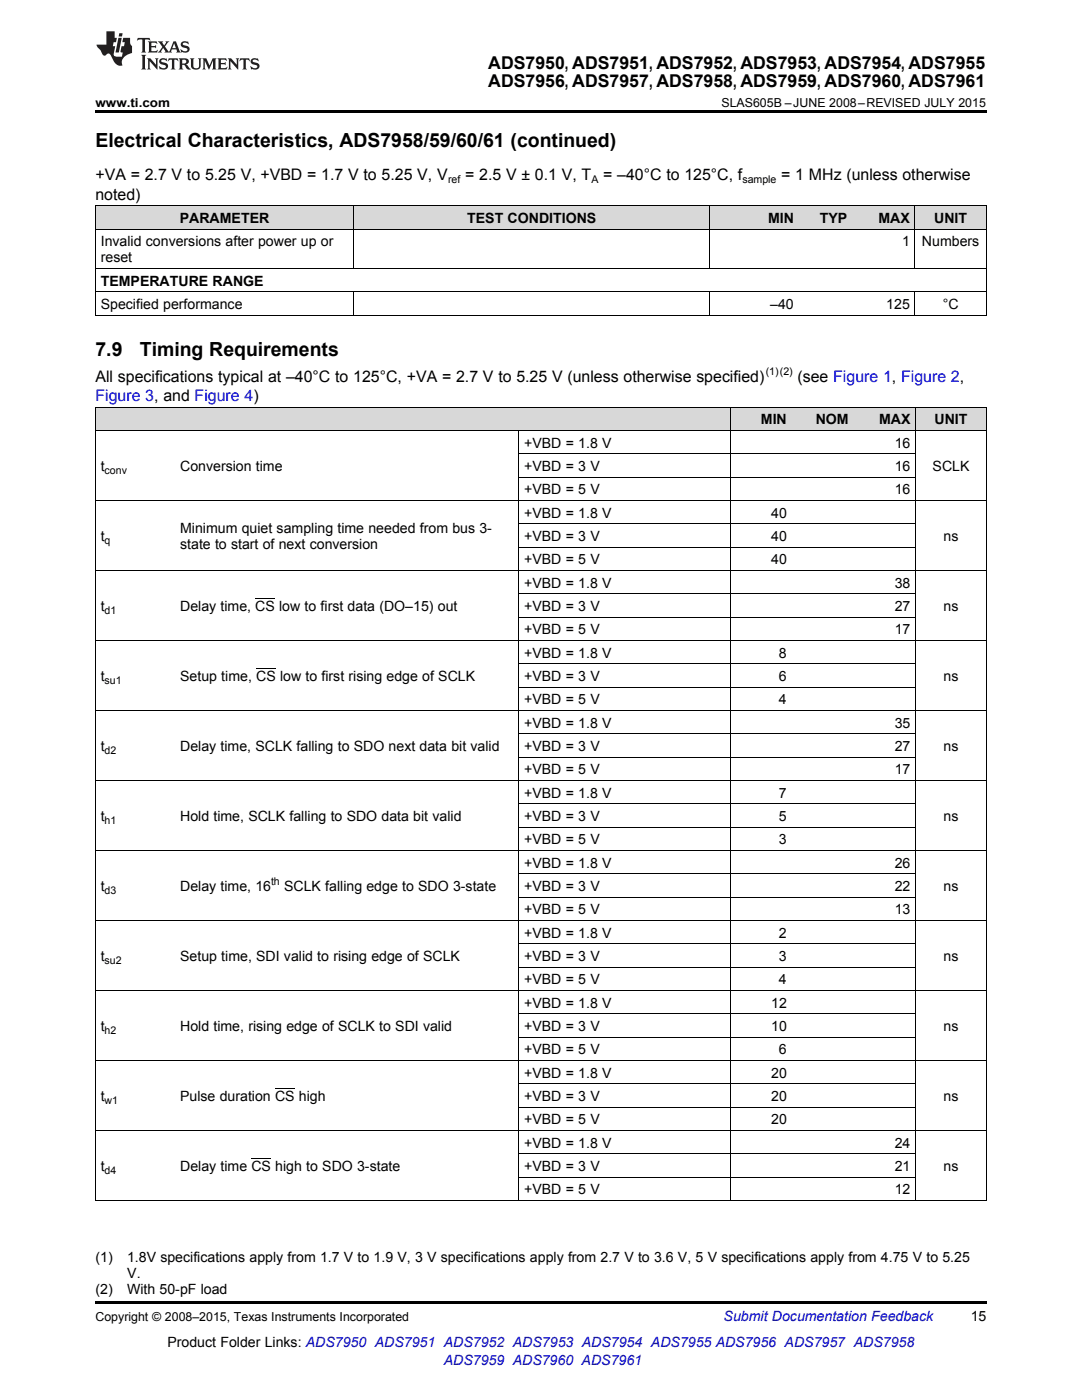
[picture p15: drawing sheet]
<svg xmlns="http://www.w3.org/2000/svg" width="216mm" height="279mm" viewBox="0 0 216 279" stroke-linecap="round" stroke-linejoin="round" font-family="sans-serif">
<defs><g id="words">
<g font-size="3.9">
<text x="19" y="29.3">Electrical Characteristics, ADS7958/59/60/61 (continued)</text>
<text x="19" y="71">7.9</text>
<text x="27.9" y="71">Timing Requirements</text>
</g>
<g font-size="3.5">
<text x="97.4" y="13.8">ADS7950, ADS7951, ADS7952, ADS7953, ADS7954, ADS7955</text>
<text x="97.4" y="17.3">ADS7956, ADS7957, ADS7958, ADS7959, ADS7960, ADS7961</text>
</g>
<g font-size="3.2">
<text x="19" y="36">+VA = 2.7 V to 5.25 V, +VBD = 1.7 V to 5.25 V, V</text>
<text x="92.8" y="36">= 2.5 V ± 0.1 V, T</text>
<text x="120.4" y="36">= –40°C to 125°C, f</text>
<text x="155.9" y="36">= 1 MHz (unless otherwise</text>
<text x="19" y="39.9">noted)</text>
<text x="19" y="76.2">All specifications typical at –40°C to 125°C, +VA = 2.7 V to 5.25 V (unless otherwise specified)</text>
<text x="159.1" y="76.2">(see Figure 1, Figure 2,</text>
</g>
<text font-size="3.2" fill="#00f" x="19" y="80">Figure 3, and Figure 4)</text>
<g font-size="2.8">
<text x="35.9" y="44.5">PARAMETER</text>
<text x="93.2" y="44.5">TEST CONDITIONS</text>
<text x="153.2" y="44.5">MIN</text>
<text x="163.6" y="44.5">TYP</text>
<text x="175.3" y="44.5">MAX</text>
<text x="186.4" y="44.5">UNIT</text>
<text x="20.1" y="49.2">Invalid conversions after power up or</text>
<text x="20.1" y="52.4">reset</text>
<text x="180" y="49.2">1</text>
<text x="184" y="49.2">Numbers</text>
<text x="20.1" y="57">TEMPERATURE RANGE</text>
<text x="20.1" y="61.7">Specified performance</text>
<text x="153.7" y="61.7">–40</text>
<text x="176.8" y="61.7">125</text>
<text x="188.1" y="61.7">°C</text>
<text x="104.6" y="89.4">+VBD = 1.8 V</text>
<text x="151.8" y="84.7">MIN</text>
<text x="162.8" y="84.7">NOM</text>
<text x="175.4" y="84.7">MAX</text>
<text x="178.5" y="89.4">16</text>
<text x="186.5" y="84.7">UNIT</text>
<text x="20.1" y="94">t</text>
<text x="35.9" y="94">Conversion time</text>
<text x="104.6" y="94">+VBD = 3 V</text>
<text x="178.5" y="94">16</text>
<text x="186.1" y="94">SCLK</text>
<text x="104.6" y="98.7">+VBD = 5 V</text>
<text x="178.5" y="98.7">16</text>
<text x="20.1" y="108">t</text>
<text x="35.9" y="106.4">Minimum quiet sampling time needed from bus 3-</text>
<text x="104.6" y="103.3">+VBD = 1.8 V</text>
<text x="104.6" y="108">+VBD = 3 V</text>
<text x="153.9" y="103.3">40</text>
<text x="153.9" y="108">40</text>
<text x="188.3" y="108">ns</text>
<text x="35.9" y="109.6">state to start of next conversion</text>
<text x="104.6" y="112.6">+VBD = 5 V</text>
<text x="153.9" y="112.6">40</text>
<text x="104.6" y="117.3">+VBD = 1.8 V</text>
<text x="178.5" y="117.3">38</text>
<text x="20.1" y="122">t</text>
<text x="35.9" y="122">Delay time, CS low to first data (DO–15) out</text>
<text x="104.6" y="122">+VBD = 3 V</text>
<text x="178.5" y="122">27</text>
<text x="188.3" y="122">ns</text>
<text x="104.6" y="126.6">+VBD = 5 V</text>
<text x="104.6" y="131.3">+VBD = 1.8 V</text>
<text x="155.4" y="131.3">8</text>
<text x="178.5" y="126.6">17</text>
<text x="20.1" y="135.9">t</text>
<text x="35.9" y="135.9">Setup time, CS low to first rising edge of SCLK</text>
<text x="104.6" y="135.9">+VBD = 3 V</text>
<text x="155.4" y="135.9">6</text>
<text x="188.3" y="135.9">ns</text>
<text x="104.6" y="140.6">+VBD = 5 V</text>
<text x="155.4" y="140.6">4</text>
<text x="20.1" y="149.9">t</text>
<text x="35.9" y="149.9">Delay time, SCLK falling to SDO next data bit valid</text>
<text x="104.6" y="145.2">+VBD = 1.8 V</text>
<text x="104.6" y="149.9">+VBD = 3 V</text>
<text x="178.5" y="145.2">35</text>
<text x="178.5" y="149.9">27</text>
<text x="188.3" y="149.9">ns</text>
<text x="104.6" y="154.6">+VBD = 5 V</text>
<text x="178.5" y="154.6">17</text>
<text x="104.6" y="159.2">+VBD = 1.8 V</text>
<text x="155.4" y="159.2">7</text>
<text x="20.1" y="163.9">t</text>
<text x="35.9" y="163.9">Hold time, SCLK falling to SDO data bit valid</text>
<text x="104.6" y="163.9">+VBD = 3 V</text>
<text x="155.4" y="163.9">5</text>
<text x="188.3" y="163.9">ns</text>
<text x="104.6" y="168.5">+VBD = 5 V</text>
<text x="104.6" y="173.2">+VBD = 1.8 V</text>
<text x="155.4" y="168.5">3</text>
<text x="178.5" y="173.2">26</text>
<text x="20.1" y="177.8">t</text>
<text x="35.9" y="177.8">Delay time, 16</text>
<text x="56.7" y="177.8">SCLK falling edge to SDO 3-state</text>
<text x="104.6" y="177.8">+VBD = 3 V</text>
<text x="178.5" y="177.8">22</text>
<text x="188.3" y="177.8">ns</text>
<text x="104.6" y="182.5">+VBD = 5 V</text>
<text x="178.5" y="182.5">13</text>
<text x="20.1" y="191.8">t</text>
<text x="35.9" y="191.8">Setup time, SDI valid to rising edge of SCLK</text>
<text x="104.6" y="187.1">+VBD = 1.8 V</text>
<text x="104.6" y="191.8">+VBD = 3 V</text>
<text x="155.4" y="187.1">2</text>
<text x="155.4" y="191.8">3</text>
<text x="188.3" y="191.8">ns</text>
<text x="104.6" y="196.5">+VBD = 5 V</text>
<text x="155.4" y="196.5">4</text>
<text x="104.6" y="201.1">+VBD = 1.8 V</text>
<text x="153.9" y="201.1">12</text>
<text x="20.1" y="205.8">t</text>
<text x="35.9" y="205.8">Hold time, rising edge of SCLK to SDI valid</text>
<text x="104.6" y="205.8">+VBD = 3 V</text>
<text x="153.9" y="205.8">10</text>
<text x="188.3" y="205.8">ns</text>
<text x="104.6" y="210.4">+VBD = 5 V</text>
<text x="104.6" y="215.1">+VBD = 1.8 V</text>
<text x="153.9" y="215.1">20</text>
<text x="155.4" y="210.4">6</text>
<text x="20.1" y="219.7">t</text>
<text x="35.9" y="219.7">Pulse duration CS high</text>
<text x="104.6" y="219.7">+VBD = 3 V</text>
<text x="153.9" y="219.7">20</text>
<text x="188.3" y="219.7">ns</text>
<text x="104.6" y="224.4">+VBD = 5 V</text>
<text x="153.9" y="224.4">20</text>
<text x="20.1" y="233.7">t</text>
<text x="35.9" y="233.7">Delay time CS high to SDO 3-state</text>
<text x="104.6" y="229.1">+VBD = 1.8 V</text>
<text x="104.6" y="233.7">+VBD = 3 V</text>
<text x="178.5" y="229.1">24</text>
<text x="178.5" y="233.7">21</text>
<text x="188.3" y="233.7">ns</text>
<text x="104.6" y="238.4">+VBD = 5 V</text>
<text x="178.5" y="238.4">12</text>
<text x="19" y="251.9">(1)</text>
<text x="25.4" y="251.9">1.8V specifications apply from 1.7 V to 1.9 V, 3 V specifications apply from 2.7 V to 3.6 V, 5 V specifications apply from 4.75 V to 5.25</text>
<text x="25.4" y="255.1">V.</text>
<text x="19" y="258.2">(2)</text>
<text x="25.4" y="258.2">With 50-pF load</text>
<text x="193.7" y="263.6">15</text>
<text x="33.4" y="268.9">Product Folder Links: ADS7950 ADS7951 ADS7952 ADS7953 ADS7954 ADS7955 ADS7956 ADS7957 ADS7958</text>
</g>
<g font-size="2.8" fill="#0000c8">
<text x="144.4" y="263.6">Submit Documentation Feedback</text>
<text x="88.5" y="272.4">ADS7959 ADS7960 ADS7961</text>
</g>
<g font-size="2.5">
<text x="19" y="21.4">www.ti.com</text>
<text x="144" y="21.4">SLAS605B –JUNE 2008–REVISED JULY 2015</text>
<text x="19" y="263.6">Copyright © 2008–2015, Texas Instruments Incorporated</text>
</g>
<g font-size="2.1">
<text x="89.4" y="36.6">ref</text>
<text x="118" y="36.6">A</text>
<text x="148.1" y="36.6">sample</text>
<text x="152.8" y="74.9">(1)(2)</text>
<text x="20.9" y="94.6">conv</text>
<text x="20.9" y="108.5">q</text>
<text x="20.9" y="122.5">d1</text>
<text x="20.9" y="136.5">su1</text>
<text x="20.9" y="150.5">d2</text>
<text x="20.9" y="164.4">h1</text>
<text x="20.9" y="178.4">d3</text>
<text x="54.1" y="176.7">th</text>
<text x="20.9" y="192.4">su2</text>
<text x="20.9" y="206.3">h2</text>
<text x="20.9" y="220.3">w1</text>
<text x="20.9" y="234.3">d4</text>
</g>
</g></defs>
<g fill="#d8d8d8">
<path d="M19 81.3h15.9v4.7h-15.9z"/>
<path d="M34.9 81.3h68.6v4.7h-68.6z"/>
<path d="M103.5 81.3h42.3v4.7h-42.3z"/>
<path d="M145.8 81.3h12.3v4.7h-12.3z"/>
<path d="M158.1 81.3h12.3v4.7h-12.3z"/>
<path d="M170.4 81.3h12.3v4.7h-12.3z"/>
<path d="M182.7 81.3h14.1v4.7h-14.1z"/>
<path d="M19 41.1h24.9v4.7h-24.9z"/>
<path d="M43.9 41.1h26.7v4.7h-26.7z"/>
<path d="M70.6 41.1h71.1v4.7h-71.1z"/>
<path d="M141.7 41.1h17.8v4.7h-17.8z"/>
<path d="M159.5 41.1h10.7v4.7h-10.7z"/>
<path d="M170.2 41.1h12.4v4.7h-12.4z"/>
<path d="M182.6 41.1h14.2v4.7h-14.2z"/>
</g>
<path d="M19 22h177.8v.5h-177.8zM19 259.7h177.8v.5h-177.8z" fill="#000"/>
<g fill="none" stroke="#000" stroke-width=".2">
<path d="M19 41.1h177.8v21.8M19 58.2h177.8M19 53.6h177.8M19 45.7h177.8M19.1 41.1v21.8M70.5 41.1v12.5M70.5 58.3v4.6M141.7 41.1v12.5M141.7 58.3v4.6M182.5 41.1v12.5M182.5 58.3v4.6M19 62.9h177.8"/>
<path d="M19 99.9h177.8M19 85.9h177.8M19 81.3h177.8M19.1 81.3v158.3M103.5 85.9v153.7M103.5 95.2h79.2M103.5 90.6h79.2M145.7 81.3v158.3M182.7 81.3v158.3M196.8 81.3v158.3M19 113.9h177.8M103.5 118.5h79.2"/>
<path d="M103.5 109.2h79.2M103.5 104.5h79.2M19 127.8h177.8M103.5 137.1h79.2M103.5 132.5h79.2M103.5 123.2h79.2M19 155.8h177.8M19 141.8h177.8M103.5 151.1h79.2M103.5 146.5h79.2M19 169.7h177.8M103.5 179.1h79.2"/>
<path d="M103.5 174.4h79.2M103.5 165.1h79.2M103.5 160.4h79.2M19 197.7h177.8M19 183.7h177.8M103.5 193h79.2M103.5 188.4h79.2M19 211.6h177.8M103.5 216.3h79.2M103.5 207h79.2M103.5 202.3h79.2M19 239.6h177.8"/>
<path d="M19 225.6h177.8M103.5 234.9h79.2M103.5 230.3h79.2M103.5 221h79.2"/>
</g>
<g fill="#231f20">
<path d="M27.5 7.6l-.1 .5 .4-.2h.6v.1v2.1l-.2 .4h1l-.3-.4v-2.1l.1-.1h.5l.5 .2-.2-.5zM29.5 8.3l.2 .3v1.5l-.2 .4h1.8l.2-.6a1.04 1.04 0 0 1-1.3 .2v-.7h.6l.3 .2v-.6l-.3 .2h-.6v-.6l.8-.1 .4 .3-.2-.5zM31.5 8.3l.9 1.1-.9 1.1h.8l-.2-.2 .5-.7 .4 .7-.2 .2h1.5l-.1-.2 .1-.4h.9l.1 .4-.2 .2h1l-.3-.3-.7-1.9h-.5l-.9 2-.8-1 .9-1h-.8l.1 .3-.3 .5-.4-.6 .2-.2zM34.7 8.6l.4 1h-.7zM36.3 8.4a.63 .63 0 0 0-.2 .7 .63 .63 0 0 0 .6 .4l.6 .2 .1 .2a.75 .75 0 0 1-.7 .4 .75 .75 0 0 1-.6-.5l.1 .7 .1-.1a1.11 1.11 0 0 0 1.5-.6 1.13 1.13 0 0 0-1.2-.8l-.1-.4a1.04 1.04 0 0 1 1.2 .2l-.2-.5-.1 .1-.5-.2zM28.2 10.9l.2 .4v2.2l-.2 .4h1l-.3-.4v-2.2l.3-.4zM29.3 11.6l.3 .4v1.5l-.3 .4h.8l-.2-.4v-1.3l1.5 1.7v-1.9l.2-.4h-.7l.2 .4v.9l-1.1-1.3zM32 11.8a.62 .62 0 0 0-.2 .7 .62 .62 0 0 0 .6 .4l.6 .1 .1 .3a.76 .76 0 0 1-.7 .3 .76 .76 0 0 1-.6-.4l.1 .7 .1-.1a1.11 1.11 0 0 0 1.5-.6 1.13 1.13 0 0 0-1.2-.8l-.1-.4a1.04 1.04 0 0 1 1.2 .2l-.2-.6-.1 .1-.5-.1zM33.7 11.6l-.2 .6a.61 .61 0 0 1 .8-.3v1.6l-.2 .4h.9l-.2-.4v-1.6a.63 .63 0 0 1 .8 .3l-.2-.6zM35.6 11.6l.3 .4v1.5l-.3 .4h1l-.2-.2v-.8l.5 .2a.76 .76 0 0 0 1.2 .7l-1-1a.58 .58 0 0 0 .6-.5 .58 .58 0 0 0-.5-.6zM36.4 11.9h.1a.45 .45 0 0 1 .5 .1 .45 .45 0 0 1 .1 .5l-.7 .2zM37.9 11.6l.2 .2a2.17 2.17 0 0 0 .3 1.9 .99 .99 0 0 0 1.6-.6v-1.1l.2-.4h-.7l.2 .2a1.92 1.92 0 0 1-.2 1.8 .6 .6 0 0 1-.9-.5v-1.1l.2-.4zM40.4 11.6l.2 .4v1.5l-.2 .4h.7l-.2-.4v-1.4l.8 1.8 .8-1.8v1.4l-.2 .4h.9l-.2-.4v-1.5l.2-.4h-.8l-.6 1.5-.6-1.5zM43.4 11.6l.2 .4v1.5l-.2 .4h1.8l.2-.6a1.04 1.04 0 0 1-1.3 .1v-.6h.5l.4 .2v-.6l-.4 .2h-.5v-.7h.8l.3 .3-.1-.6zM45.5 11.6l.2 .4v1.5l-.2 .4h.7l-.2-.4v-1.3l1.5 1.7v-1.9l.2-.4h-.7l.2 .4v.9l-1.1-1.3zM47.9 11.6l-.1 .6a.61 .61 0 0 1 .8-.3v1.6l-.3 .4h1l-.3-.4 .1-1.6a.63 .63 0 0 1 .7 .3l-.1-.6zM50.2 11.8a.62 .62 0 0 0-.2 .7 .62 .62 0 0 0 .6 .4l.6 .1 .2 .3a.76 .76 0 0 1-.8 .3 .76 .76 0 0 1-.6-.4l.1 .7 .2-.1a1.11 1.11 0 0 0 1.5-.6 1.13 1.13 0 0 0-1.3-.8l-.1-.4a1.04 1.04 0 0 1 1.2 .2l-.1-.6-.2 .1-.5-.1z"/>
<path d="M21.2 6.3v2.6h-1.9l.1 .4 .7 .9a.91 .91 0 0 0 1 .8 .56 .56 0 0 1 .5-.3 .56 .56 0 0 1 .5 .3l.4 .8a1.53 1.53 0 0 0 1.9 1.2 1.54 1.54 0 0 1 1-2.1l.9-.3v-1.4a1.52 1.52 0 0 1-.3-1.6h-1.4l-.2 .8h.5l-.2 .8h-.4l-.2 1v.2l.4 .1-.2 .8a1.93 1.93 0 0 1-1.6-.3l.3-1.8h-.5l.2-.8h.4l.2-.8h-.4v-1.3zM23.6 7.6l-.6 2.9h.7l.6-2.9zM23.8 6.6l-.1 .7h.6l.2-.7z"/>
</g>
<path d="M50.9 119.5h4M51.1 133.4h3.9M54.9 217.3h3.9M50.2 231.2h3.9" fill="none" stroke="#000" stroke-width=".2"/>
<use href="#words"/>
</svg>
